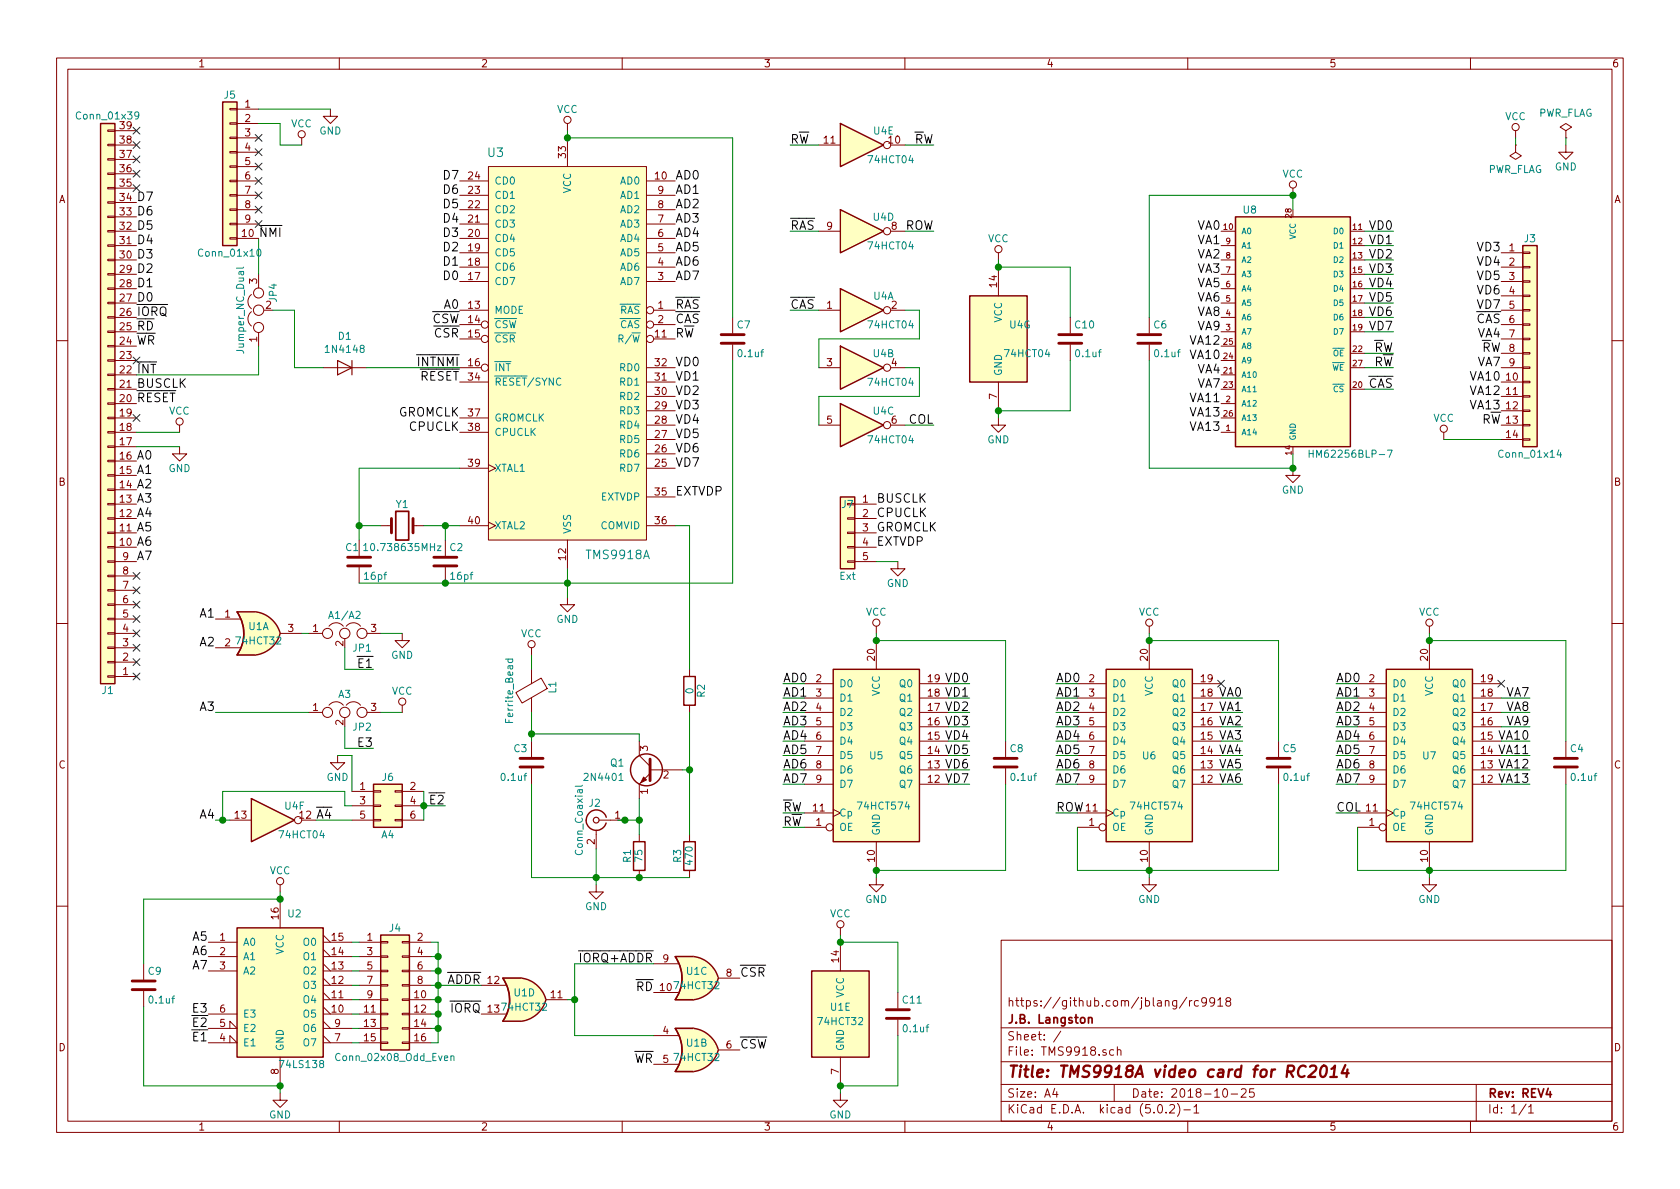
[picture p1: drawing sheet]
<svg xmlns="http://www.w3.org/2000/svg" width="297mm" height="210mm" viewBox="0 0 297 210" stroke-linecap="round" stroke-linejoin="round" font-family="sans-serif">
<defs><g id="words">
<text font-size="2.8" fill="#840000" x="178" y="190.5">Title: TMS9918A video card for RC2014</text>
<g font-size="2.1" fill="#008484">
<text x="86.3" y="27.8">U3</text>
<text x="103.9" y="98.9">TMS9918A</text>
</g>
<g font-size="2.1">
<text x="139.7" y="25.4">RW</text>
<text x="161.6" y="25.4">RW</text>
<text x="24.1" y="35.6">D7</text>
<text x="78.6" y="34.3">D6</text>
<text x="78.6" y="31.7">D7</text>
<text x="119.4" y="31.7">AD0</text>
<text x="119.4" y="34.3">AD1</text>
<text x="24.1" y="40.6">D5</text>
<text x="24.1" y="38.1">D6</text>
<text x="45.7" y="41.9">NMI</text>
<text x="78.6" y="41.9">D3</text>
<text x="78.6" y="39.4">D4</text>
<text x="78.6" y="36.8">D5</text>
<text x="119.4" y="36.8">AD2</text>
<text x="119.4" y="39.4">AD3</text>
<text x="119.4" y="41.9">AD4</text>
<text x="139.7" y="40.6">RAS</text>
<text x="159.9" y="40.6">ROW</text>
<text x="211.8" y="40.6">VA0</text>
<text x="242.2" y="40.6">VD0</text>
<text x="24.1" y="45.7">D3</text>
<text x="24.1" y="43.2">D4</text>
<text x="78.6" y="47">D1</text>
<text x="78.6" y="44.4">D2</text>
<text x="119.4" y="44.4">AD5</text>
<text x="119.4" y="47">AD6</text>
<text x="211.8" y="43.2">VA1</text>
<text x="211.8" y="45.7">VA2</text>
<text x="242.2" y="43.2">VD1</text>
<text x="242.2" y="45.7">VD2</text>
<text x="261.3" y="44.4">VD3</text>
<text x="261.3" y="47">VD4</text>
<text x="24.1" y="53.3">D0</text>
<text x="24.1" y="50.8">D1</text>
<text x="24.1" y="48.3">D2</text>
<text x="78.6" y="49.5">D0</text>
<text x="119.4" y="49.5">AD7</text>
<text x="211.8" y="48.3">VA3</text>
<text x="211.8" y="50.8">VA5</text>
<text x="211.8" y="53.3">VA6</text>
<text x="242.2" y="48.3">VD3</text>
<text x="242.2" y="50.8">VD4</text>
<text x="242.2" y="53.3">VD5</text>
<text x="261.3" y="49.5">VD5</text>
<text x="261.3" y="52.1">VD6</text>
<text x="24.1" y="58.4">RD</text>
<text x="24.1" y="55.9">IORQ</text>
<text x="76.3" y="57.1">CSW</text>
<text x="76.8" y="59.7">CSR</text>
<text x="78.6" y="54.6">A0</text>
<text x="119.4" y="54.6">RAS</text>
<text x="119.4" y="57.1">CAS</text>
<text x="119.4" y="59.7">RW</text>
<text x="139.7" y="54.6">CAS</text>
<text x="211.8" y="58.4">VA9</text>
<text x="211.8" y="55.9">VA8</text>
<text x="242.2" y="55.9">VD6</text>
<text x="242.2" y="58.4">VD7</text>
<text x="261" y="57.1">CAS</text>
<text x="261.3" y="54.6">VD7</text>
<text x="261.3" y="59.7">VA4</text>
<text x="24.1" y="61">WR</text>
<text x="74" y="64.8">INTNMI</text>
<text x="119.4" y="64.8">VD0</text>
<text x="210.6" y="61">VA12</text>
<text x="210.6" y="63.5">VA10</text>
<text x="242.8" y="64.8">RW</text>
<text x="242.8" y="62.2">RW</text>
<text x="261.3" y="64.8">VA7</text>
<text x="261.9" y="62.2">RW</text>
<text x="24.1" y="71.1">RESET</text>
<text x="24.1" y="66">INT</text>
<text x="24.1" y="68.6">BUSCLK</text>
<text x="74.2" y="67.3">RESET</text>
<text x="119.4" y="67.3">VD1</text>
<text x="119.4" y="69.8">VD2</text>
<text x="210.6" y="71.1">VA11</text>
<text x="211.8" y="68.6">VA7</text>
<text x="211.8" y="66">VA4</text>
<text x="241.9" y="68.6">CAS</text>
<text x="260.1" y="67.3">VA10</text>
<text x="260.1" y="69.8">VA12</text>
<text x="70.3" y="73.7">GROMCLK</text>
<text x="72.4" y="76.2">CPUCLK</text>
<text x="119.4" y="72.4">VD3</text>
<text x="119.4" y="74.9">VD4</text>
<text x="119.4" y="77.5">VD5</text>
<text x="160.6" y="74.9">COL</text>
<text x="210.6" y="76.2">VA13</text>
<text x="210.6" y="73.7">VA13</text>
<text x="260.1" y="72.4">VA13</text>
<text x="261.9" y="74.9">RW</text>
<text x="24.1" y="81.3">A0</text>
<text x="24.1" y="83.8">A1</text>
<text x="119.4" y="80">VD6</text>
<text x="119.4" y="82.5">VD7</text>
<text x="24.1" y="86.4">A2</text>
<text x="24.1" y="88.9">A3</text>
<text x="119.4" y="87.6">EXTVDP</text>
<text x="154.9" y="88.9">BUSCLK</text>
<text x="24.1" y="91.4">A4</text>
<text x="24.1" y="94">A5</text>
<text x="154.9" y="94">GROMCLK</text>
<text x="154.9" y="91.4">CPUCLK</text>
<text x="24.1" y="96.5">A6</text>
<text x="24.1" y="99.1">A7</text>
<text x="154.9" y="96.5">EXTVDP</text>
<text x="35.4" y="109.2">A1</text>
<text x="35.4" y="114.3">A2</text>
<text x="63.4" y="118.1">E1</text>
<text x="35.4" y="125.7">A3</text>
<text x="138.4" y="120.6">AD0</text>
<text x="138.4" y="123.2">AD1</text>
<text x="138.4" y="125.7">AD2</text>
<text x="167.3" y="120.6">VD0</text>
<text x="167.3" y="123.2">VD1</text>
<text x="167.3" y="125.7">VD2</text>
<text x="186.7" y="120.6">AD0</text>
<text x="186.7" y="123.2">AD1</text>
<text x="186.7" y="125.7">AD2</text>
<text x="215.6" y="123.2">VA0</text>
<text x="215.6" y="125.7">VA1</text>
<text x="236.2" y="120.6">AD0</text>
<text x="236.2" y="123.2">AD1</text>
<text x="236.2" y="125.7">AD2</text>
<text x="266.4" y="123.2">VA7</text>
<text x="266.4" y="125.7">VA8</text>
<text x="138.4" y="128.3">AD3</text>
<text x="138.4" y="130.8">AD4</text>
<text x="167.3" y="128.3">VD3</text>
<text x="167.3" y="130.8">VD4</text>
<text x="186.7" y="128.3">AD3</text>
<text x="186.7" y="130.8">AD4</text>
<text x="215.6" y="128.3">VA2</text>
<text x="215.6" y="130.8">VA3</text>
<text x="236.2" y="128.3">AD3</text>
<text x="236.2" y="130.8">AD4</text>
<text x="265.2" y="130.8">VA10</text>
<text x="266.4" y="128.3">VA9</text>
<text x="63.4" y="132.1">E3</text>
<text x="138.4" y="133.3">AD5</text>
<text x="138.4" y="135.9">AD6</text>
<text x="167.3" y="133.3">VD5</text>
<text x="167.3" y="135.9">VD6</text>
<text x="186.7" y="133.3">AD5</text>
<text x="186.7" y="135.9">AD6</text>
<text x="215.6" y="133.3">VA4</text>
<text x="215.6" y="135.9">VA5</text>
<text x="236.2" y="133.3">AD5</text>
<text x="236.2" y="135.9">AD6</text>
<text x="265.2" y="133.3">VA11</text>
<text x="265.2" y="135.9">VA12</text>
<text x="76.1" y="142.2">E2</text>
<text x="138.4" y="143.5">RW</text>
<text x="138.4" y="138.4">AD7</text>
<text x="167.3" y="138.4">VD7</text>
<text x="186.7" y="143.5">ROW</text>
<text x="186.7" y="138.4">AD7</text>
<text x="215.6" y="138.4">VA6</text>
<text x="236.2" y="138.4">AD7</text>
<text x="236.2" y="143.5">COL</text>
<text x="265.2" y="138.4">VA13</text>
<text x="35.4" y="144.8">A4</text>
<text x="55.9" y="144.8">A4</text>
<text x="138.4" y="146">RW</text>
<text x="34.1" y="166.4">A5</text>
<text x="34.1" y="171.4">A7</text>
<text x="34.1" y="168.9">A6</text>
<text x="79" y="174">ADDR</text>
<text x="102.8" y="170.2">IORQ+ADDR</text>
<text x="130.8" y="172.7">CSR</text>
<text x="34.2" y="179.1">E3</text>
<text x="79.7" y="179.1">IORQ</text>
<text x="112.5" y="175.3">RD</text>
<text x="34.2" y="181.6">E2</text>
<text x="34.2" y="184.1">E1</text>
<text x="130.8" y="185.4">CSW</text>
<text x="112" y="188">WR</text>
</g>
<g font-size="2.1" fill="#840000">
<text x="178" y="178">https://github.com/jblang/rc9918</text>
<text x="178" y="184">Sheet: /</text>
<text x="178" y="181">J.B. Langston</text>
<text x="178" y="186.7">File: TMS9918.sch</text>
<text x="178" y="196.9">KiCad E.D.A. kicad (5.0.2)-1</text>
<text x="178" y="194.1">Size: A4</text>
<text x="200" y="194.1">Date: 2018-10-25</text>
<text x="263" y="194.1">Rev: REV4</text>
<text x="263" y="196.9">Id: 1/1</text>
</g>
<g font-size="1.8" fill="#840000">
<text x="35" y="11.9">1</text>
<text x="85" y="11.9">2</text>
<text x="135" y="11.9">3</text>
<text x="185" y="11.9">4</text>
<text x="235" y="11.9">5</text>
<text x="285" y="11.9">6</text>
<text x="21.3" y="22.9">39</text>
<text x="43.3" y="19">1</text>
<text x="43.3" y="21.6">2</text>
<text x="21.3" y="27.9">37</text>
<text x="21.3" y="25.4">38</text>
<text x="43.3" y="24.1">3</text>
<text x="43.3" y="26.7">4</text>
<text x="43.3" y="29.2">5</text>
<text x="100.1" y="27.9" transform="rotate(-90 100.1 27.9)">33</text>
<text x="145.7" y="25.4">11</text>
<text x="157.1" y="25.4">10</text>
<text x="10.4" y="35.9">A</text>
<text x="21.3" y="35.6">34</text>
<text x="21.3" y="33">35</text>
<text x="21.3" y="30.5">36</text>
<text x="43.3" y="31.7">6</text>
<text x="43.3" y="34.3">7</text>
<text x="82.9" y="34.3">23</text>
<text x="82.9" y="31.7">24</text>
<text x="115.9" y="31.7">10</text>
<text x="116.4" y="34.3">9</text>
<text x="285.4" y="35.9">A</text>
<text x="21.3" y="40.6">32</text>
<text x="21.3" y="38.1">33</text>
<text x="42.8" y="41.9">10</text>
<text x="43.3" y="36.8">8</text>
<text x="43.3" y="39.4">9</text>
<text x="82.9" y="41.9">20</text>
<text x="82.9" y="39.4">21</text>
<text x="82.9" y="36.8">22</text>
<text x="116.4" y="41.9">6</text>
<text x="116.4" y="39.4">7</text>
<text x="116.4" y="36.8">8</text>
<text x="146.2" y="40.6">9</text>
<text x="157.6" y="40.6">8</text>
<text x="21.3" y="45.7">30</text>
<text x="21.3" y="43.2">31</text>
<text x="82.9" y="47">18</text>
<text x="82.9" y="44.4">19</text>
<text x="116.4" y="47">4</text>
<text x="116.4" y="44.4">5</text>
<text x="266.9" y="44.4">1</text>
<text x="266.9" y="47">2</text>
<text x="21.3" y="53.3">27</text>
<text x="21.3" y="50.8">28</text>
<text x="21.3" y="48.3">29</text>
<text x="45.5" y="50.2" transform="rotate(-90 45.5 50.2)">3</text>
<text x="82.9" y="49.5">17</text>
<text x="116.4" y="49.5">3</text>
<text x="176.3" y="50.7" transform="rotate(-90 176.3 50.7)">14</text>
<text x="266.9" y="49.5">3</text>
<text x="266.9" y="52.1">4</text>
<text x="21.3" y="58.4">25</text>
<text x="21.3" y="55.9">26</text>
<text x="47" y="54.6">2</text>
<text x="82.9" y="54.6">13</text>
<text x="82.9" y="57.1">14</text>
<text x="82.9" y="59.7">15</text>
<text x="115.9" y="59.7">11</text>
<text x="116.4" y="54.6">1</text>
<text x="116.4" y="57.1">2</text>
<text x="146.2" y="54.6">1</text>
<text x="157.6" y="54.6">2</text>
<text x="266.9" y="54.6">5</text>
<text x="266.9" y="57.1">6</text>
<text x="266.9" y="59.7">7</text>
<text x="21.3" y="63.5">23</text>
<text x="21.3" y="61">24</text>
<text x="45.5" y="60.5" transform="rotate(-90 45.5 60.5)">1</text>
<text x="82.9" y="64.8">16</text>
<text x="115.9" y="64.8">32</text>
<text x="146.2" y="64.8">3</text>
<text x="157.6" y="64.8">4</text>
<text x="266.9" y="62.2">8</text>
<text x="266.9" y="64.8">9</text>
<text x="21.3" y="71.1">20</text>
<text x="21.3" y="68.6">21</text>
<text x="21.3" y="66">22</text>
<text x="82.9" y="67.3">34</text>
<text x="115.9" y="69.8">30</text>
<text x="115.9" y="67.3">31</text>
<text x="176.3" y="70.6" transform="rotate(-90 176.3 70.6)">7</text>
<text x="266.4" y="67.3">10</text>
<text x="266.4" y="69.8">11</text>
<text x="21.3" y="76.2">18</text>
<text x="21.3" y="73.7">19</text>
<text x="82.9" y="73.7">37</text>
<text x="82.9" y="76.2">38</text>
<text x="115.9" y="77.5">27</text>
<text x="115.9" y="74.9">28</text>
<text x="115.9" y="72.4">29</text>
<text x="146.2" y="74.9">5</text>
<text x="157.6" y="74.9">6</text>
<text x="266.4" y="72.4">12</text>
<text x="266.4" y="74.9">13</text>
<text x="266.4" y="77.5">14</text>
<text x="21.3" y="83.8">15</text>
<text x="21.3" y="81.3">16</text>
<text x="21.3" y="78.7">17</text>
<text x="82.9" y="82.5">39</text>
<text x="115.9" y="82.5">25</text>
<text x="115.9" y="80">26</text>
<text x="10.4" y="85.9">B</text>
<text x="21.3" y="88.9">13</text>
<text x="21.3" y="86.4">14</text>
<text x="115.9" y="87.6">35</text>
<text x="152.6" y="88.9">1</text>
<text x="285.4" y="85.9">B</text>
<text x="21.3" y="94">11</text>
<text x="21.3" y="91.4">12</text>
<text x="82.9" y="92.7">40</text>
<text x="115.9" y="92.7">36</text>
<text x="152.6" y="91.4">2</text>
<text x="152.6" y="94">3</text>
<text x="21.3" y="96.5">10</text>
<text x="21.7" y="101.6">8</text>
<text x="21.7" y="99.1">9</text>
<text x="100.1" y="99" transform="rotate(-90 100.1 99)">12</text>
<text x="152.6" y="96.5">4</text>
<text x="152.6" y="99.1">5</text>
<text x="21.7" y="106.7">6</text>
<text x="21.7" y="104.1">7</text>
<text x="21.7" y="111.8">4</text>
<text x="21.7" y="109.2">5</text>
<text x="39.8" y="109.2">1</text>
<text x="51" y="111.8">3</text>
<text x="55.3" y="111.8">1</text>
<text x="65.6" y="111.8">3</text>
<text x="21.7" y="119.4">1</text>
<text x="21.7" y="116.8">2</text>
<text x="21.7" y="114.3">3</text>
<text x="39.8" y="114.3">2</text>
<text x="60.7" y="114.3" transform="rotate(-90 60.7 114.3)">2</text>
<text x="154.7" y="116.8" transform="rotate(-90 154.7 116.8)">20</text>
<text x="202.9" y="116.8" transform="rotate(-90 202.9 116.8)">20</text>
<text x="252.5" y="116.8" transform="rotate(-90 252.5 116.8)">20</text>
<text x="55.3" y="125.7">1</text>
<text x="65.6" y="125.7">3</text>
<text x="144.3" y="120.6">2</text>
<text x="144.3" y="123.2">3</text>
<text x="144.3" y="125.7">4</text>
<text x="164.1" y="125.7">17</text>
<text x="164.1" y="123.2">18</text>
<text x="164.1" y="120.6">19</text>
<text x="192.6" y="120.6">2</text>
<text x="192.6" y="123.2">3</text>
<text x="192.6" y="125.7">4</text>
<text x="212.4" y="125.7">17</text>
<text x="212.4" y="123.2">18</text>
<text x="212.4" y="120.6">19</text>
<text x="242.1" y="120.6">2</text>
<text x="242.1" y="123.2">3</text>
<text x="242.1" y="125.7">4</text>
<text x="261.9" y="125.7">17</text>
<text x="261.9" y="123.2">18</text>
<text x="261.9" y="120.6">19</text>
<text x="60.7" y="128.2" transform="rotate(-90 60.7 128.2)">2</text>
<text x="144.3" y="128.3">5</text>
<text x="144.3" y="130.8">6</text>
<text x="164.1" y="130.8">15</text>
<text x="164.1" y="128.3">16</text>
<text x="192.6" y="128.3">5</text>
<text x="192.6" y="130.8">6</text>
<text x="212.4" y="130.8">15</text>
<text x="212.4" y="128.3">16</text>
<text x="242.1" y="128.3">5</text>
<text x="242.1" y="130.8">6</text>
<text x="261.9" y="130.8">15</text>
<text x="261.9" y="128.3">16</text>
<text x="10.4" y="135.9">C</text>
<text x="114.6" y="132.8" transform="rotate(-90 114.6 132.8)">3</text>
<text x="117.3" y="137.7">2</text>
<text x="144.3" y="133.3">7</text>
<text x="144.3" y="135.9">8</text>
<text x="164.1" y="135.9">13</text>
<text x="164.1" y="133.3">14</text>
<text x="192.6" y="133.3">7</text>
<text x="192.6" y="135.9">8</text>
<text x="212.4" y="135.9">13</text>
<text x="212.4" y="133.3">14</text>
<text x="242.1" y="133.3">7</text>
<text x="242.1" y="135.9">8</text>
<text x="261.9" y="135.9">13</text>
<text x="261.9" y="133.3">14</text>
<text x="285.4" y="135.9">C</text>
<text x="63.7" y="139.7">1</text>
<text x="63.7" y="142.2">3</text>
<text x="72.5" y="139.7">2</text>
<text x="72.5" y="142.2">4</text>
<text x="114.6" y="140.4" transform="rotate(-90 114.6 140.4)">1</text>
<text x="143.8" y="143.5">11</text>
<text x="144.3" y="138.4">9</text>
<text x="164.1" y="138.4">12</text>
<text x="192.1" y="143.5">11</text>
<text x="192.6" y="138.4">9</text>
<text x="212.4" y="138.4">12</text>
<text x="241.6" y="143.5">11</text>
<text x="242.1" y="138.4">9</text>
<text x="261.9" y="138.4">12</text>
<text x="41.6" y="144.8">13</text>
<text x="53" y="144.8">12</text>
<text x="63.7" y="144.8">5</text>
<text x="72.5" y="144.8">6</text>
<text x="105.2" y="149.3" transform="rotate(-90 105.2 149.3)">2</text>
<text x="108.7" y="144.8">1</text>
<text x="144.3" y="146">1</text>
<text x="192.6" y="146">1</text>
<text x="242.1" y="146">1</text>
<text x="154.7" y="152.3" transform="rotate(-90 154.7 152.3)">10</text>
<text x="202.9" y="152.3" transform="rotate(-90 202.9 152.3)">10</text>
<text x="252.5" y="152.3" transform="rotate(-90 252.5 152.3)">10</text>
<text x="38.9" y="166.4">1</text>
<text x="49.3" y="162.5" transform="rotate(-90 49.3 162.5)">16</text>
<text x="58.7" y="166.4">15</text>
<text x="64.9" y="166.4">1</text>
<text x="73.8" y="166.4">2</text>
<text x="38.9" y="168.9">2</text>
<text x="38.9" y="171.4">3</text>
<text x="58.7" y="174">12</text>
<text x="58.7" y="171.4">13</text>
<text x="58.7" y="168.9">14</text>
<text x="64.9" y="168.9">3</text>
<text x="64.9" y="171.4">5</text>
<text x="64.9" y="174">7</text>
<text x="73.8" y="168.9">4</text>
<text x="73.8" y="171.4">6</text>
<text x="73.8" y="174">8</text>
<text x="86.3" y="174">12</text>
<text x="117.2" y="170.2">9</text>
<text x="128.4" y="172.7">8</text>
<text x="148.3" y="170.1" transform="rotate(-90 148.3 170.1)">14</text>
<text x="38.9" y="179.1">6</text>
<text x="58.7" y="179.1">10</text>
<text x="58.7" y="176.5">11</text>
<text x="64.4" y="179.1">11</text>
<text x="64.9" y="176.5">9</text>
<text x="73.3" y="176.5">10</text>
<text x="73.3" y="179.1">12</text>
<text x="86.3" y="179.1">13</text>
<text x="97.5" y="176.5">11</text>
<text x="116.8" y="175.3">10</text>
<text x="10.4" y="185.9">D</text>
<text x="38.9" y="184.1">4</text>
<text x="38.9" y="181.6">5</text>
<text x="59.2" y="184.1">7</text>
<text x="59.2" y="181.6">9</text>
<text x="64.4" y="181.6">13</text>
<text x="64.4" y="184.1">15</text>
<text x="73.3" y="181.6">14</text>
<text x="73.3" y="184.1">16</text>
<text x="117.2" y="182.9">4</text>
<text x="128.4" y="185.4">6</text>
<text x="285.4" y="185.9">D</text>
<text x="49.3" y="190" transform="rotate(-90 49.3 190)">8</text>
<text x="117.2" y="188">5</text>
<text x="148.3" y="190" transform="rotate(-90 148.3 190)">7</text>
<text x="35" y="199.9">1</text>
<text x="85" y="199.9">2</text>
<text x="135" y="199.9">3</text>
<text x="185" y="199.9">4</text>
<text x="235" y="199.9">5</text>
<text x="285" y="199.9">6</text>
</g>
<g font-size="1.8" fill="#008484">
<text x="39.7" y="17.4">J5</text>
<text x="13.8" y="21.1">Conn_01x39</text>
<text x="51.5" y="22.5">VCC</text>
<text x="56.5" y="23.8">GND</text>
<text x="98.5" y="20">VCC</text>
<text x="154.5" y="23.8">U4E</text>
<text x="266.1" y="21.3">VCC</text>
<text x="271.9" y="20.6">PWR_FLAG</text>
<text x="153.7" y="28.9">74HCT04</text>
<text x="87.4" y="35.2">CD1</text>
<text x="87.4" y="32.6">CD0</text>
<text x="101" y="34.2" transform="rotate(-90 101 34.2)">VCC</text>
<text x="109.8" y="32.6">AD0</text>
<text x="109.8" y="35.2">AD1</text>
<text x="226.7" y="31.4">VCC</text>
<text x="263" y="30.6">PWR_FLAG</text>
<text x="274.9" y="30.1">GND</text>
<text x="87.4" y="40.3">CD3</text>
<text x="87.4" y="37.7">CD2</text>
<text x="109.8" y="40.3">AD3</text>
<text x="109.8" y="37.7">AD2</text>
<text x="154.5" y="39">U4D</text>
<text x="219.9" y="37.8">U8</text>
<text x="35.4" y="45.4">Conn_01x10</text>
<text x="87.4" y="47.9">CD6</text>
<text x="87.4" y="45.3">CD5</text>
<text x="87.4" y="42.8">CD4</text>
<text x="109.8" y="47.9">AD6</text>
<text x="109.8" y="45.3">AD5</text>
<text x="109.8" y="42.8">AD4</text>
<text x="153.7" y="44.1">74HCT04</text>
<text x="174.7" y="42.8">VCC</text>
<text x="269.5" y="42.8">J3</text>
<text x="48.9" y="53.4" transform="rotate(-90 48.9 53.4)">JP4</text>
<text x="87.4" y="50.4">CD7</text>
<text x="109.8" y="50.4">AD7</text>
<text x="154.5" y="53">U4A</text>
<text x="87.4" y="55.5">MODE</text>
<text x="87.4" y="58">CSW</text>
<text x="109.6" y="55.5">RAS</text>
<text x="109.6" y="58">CAS</text>
<text x="130.4" y="58.1">C7</text>
<text x="153.7" y="58.1">74HCT04</text>
<text x="177.2" y="57.1" transform="rotate(-90 177.2 57.1)">VCC</text>
<text x="178.5" y="58.1">U4G</text>
<text x="190.1" y="58.1">C10</text>
<text x="204" y="58.1">C6</text>
<text x="43.2" y="62.2" transform="rotate(-90 43.2 62.2)">Jumper_NC_Dual</text>
<text x="57.9" y="62.4">1N4148</text>
<text x="59.8" y="60.1">D1</text>
<text x="87.4" y="60.6">CSR</text>
<text x="87.4" y="65.7">INT</text>
<text x="109.8" y="65.7">RD0</text>
<text x="109.9" y="60.6">R/W</text>
<text x="130.6" y="63.2">0.1uf</text>
<text x="154.5" y="63.2">U4B</text>
<text x="177.8" y="63.2">74HCT04</text>
<text x="190.3" y="63.2">0.1uf</text>
<text x="204.3" y="63.2">0.1uf</text>
<text x="87.4" y="68.2">RESET/SYNC</text>
<text x="109.8" y="70.7">RD2</text>
<text x="109.8" y="68.2">RD1</text>
<text x="153.7" y="68.2">74HCT04</text>
<text x="177.2" y="66.5" transform="rotate(-90 177.2 66.5)">GND</text>
<text x="29.9" y="73.3">VCC</text>
<text x="87.4" y="74.5">GROMCLK</text>
<text x="87.4" y="77.1">CPUCLK</text>
<text x="109.8" y="75.8">RD4</text>
<text x="109.8" y="73.3">RD3</text>
<text x="154.5" y="73.3">U4C</text>
<text x="253.4" y="74.6">VCC</text>
<text x="29.8" y="83.5">GND</text>
<text x="87.4" y="83.4">XTAL1</text>
<text x="109.8" y="83.4">RD7</text>
<text x="109.8" y="80.9">RD6</text>
<text x="109.8" y="78.4">RD5</text>
<text x="153.7" y="78.4">74HCT04</text>
<text x="174.6" y="78.4">GND</text>
<text x="232.4" y="80.9">HM62256BLP-7</text>
<text x="265.3" y="80.9">Conn_01x14</text>
<text x="70.1" y="89.8">Y1</text>
<text x="106.2" y="88.5">EXTVDP</text>
<text x="148.9" y="89.8">J7</text>
<text x="226.6" y="87.3">GND</text>
<text x="87.4" y="93.6">XTAL2</text>
<text x="101" y="94.5" transform="rotate(-90 101 94.5)">VSS</text>
<text x="106.2" y="93.6">COMVID</text>
<text x="61.2" y="97.5">C1</text>
<text x="65.1" y="97.5">10.738635MHz</text>
<text x="79.6" y="97.5">C2</text>
<text x="64.5" y="102.5">16pf</text>
<text x="79.8" y="102.5">16pf</text>
<text x="148.5" y="102.5">Ext</text>
<text x="156.8" y="103.8">GND</text>
<text x="41.9" y="114">74HCT32</text>
<text x="44" y="111.4">U1A</text>
<text x="58.5" y="109.4">A1/A2</text>
<text x="92.1" y="112.7">VCC</text>
<text x="98.4" y="110.2">GND</text>
<text x="153.1" y="108.9">VCC</text>
<text x="201.3" y="108.9">VCC</text>
<text x="250.9" y="108.9">VCC</text>
<text x="62.5" y="115.2">JP1</text>
<text x="69.2" y="116.5">GND</text>
<text x="18.1" y="122.7">J1</text>
<text x="59.8" y="123.4">A3</text>
<text x="69.3" y="122.9">VCC</text>
<text x="98.3" y="122.5" transform="rotate(-90 98.3 122.5)">L1</text>
<text x="122.6" y="122.7" transform="rotate(-90 122.6 122.7)">0</text>
<text x="124.6" y="123.3" transform="rotate(-90 124.6 123.3)">R2</text>
<text x="148.3" y="121.5">D0</text>
<text x="148.3" y="124.1">D1</text>
<text x="155.6" y="123.1" transform="rotate(-90 155.6 123.1)">VCC</text>
<text x="159.2" y="124.1">Q1</text>
<text x="159.2" y="121.5">Q0</text>
<text x="196.6" y="121.5">D0</text>
<text x="196.6" y="124.1">D1</text>
<text x="203.8" y="123.1" transform="rotate(-90 203.8 123.1)">VCC</text>
<text x="207.4" y="124.1">Q1</text>
<text x="207.4" y="121.5">Q0</text>
<text x="246.1" y="121.5">D0</text>
<text x="246.1" y="124.1">D1</text>
<text x="253.4" y="123.1" transform="rotate(-90 253.4 123.1)">VCC</text>
<text x="257" y="124.1">Q1</text>
<text x="257" y="121.5">Q0</text>
<text x="62.5" y="129.2">JP2</text>
<text x="90.7" y="127.6" transform="rotate(-90 90.7 127.6)">Ferrite_Bead</text>
<text x="148.3" y="126.6">D2</text>
<text x="148.3" y="129.2">D3</text>
<text x="148.3" y="131.7">D4</text>
<text x="159.2" y="131.7">Q4</text>
<text x="159.2" y="129.2">Q3</text>
<text x="159.2" y="126.6">Q2</text>
<text x="196.6" y="126.6">D2</text>
<text x="196.6" y="129.2">D3</text>
<text x="196.6" y="131.7">D4</text>
<text x="207.4" y="131.7">Q4</text>
<text x="207.4" y="129.2">Q3</text>
<text x="207.4" y="126.6">Q2</text>
<text x="246.1" y="126.6">D2</text>
<text x="246.1" y="129.2">D3</text>
<text x="246.1" y="131.7">D4</text>
<text x="257" y="131.7">Q4</text>
<text x="257" y="129.2">Q3</text>
<text x="257" y="126.6">Q2</text>
<text x="90.9" y="133">C3</text>
<text x="108" y="135.6">Q1</text>
<text x="148.3" y="134.2">D5</text>
<text x="148.3" y="136.8">D6</text>
<text x="153.8" y="134.3">U5</text>
<text x="159.2" y="136.8">Q6</text>
<text x="159.2" y="134.2">Q5</text>
<text x="178.6" y="133">C8</text>
<text x="196.6" y="134.2">D5</text>
<text x="196.6" y="136.8">D6</text>
<text x="202.1" y="134.3">U6</text>
<text x="207.4" y="136.8">Q6</text>
<text x="207.4" y="134.2">Q5</text>
<text x="226.9" y="133">C5</text>
<text x="246.1" y="134.2">D5</text>
<text x="246.1" y="136.8">D6</text>
<text x="251.6" y="134.3">U7</text>
<text x="257" y="136.8">Q6</text>
<text x="257" y="134.2">Q5</text>
<text x="277.7" y="133">C4</text>
<text x="50.4" y="143.2">U4F</text>
<text x="57.7" y="138.1">GND</text>
<text x="67.6" y="138.1">J6</text>
<text x="88.7" y="138.1">0.1uf</text>
<text x="103.6" y="138.1">2N4401</text>
<text x="104.2" y="142.7">J2</text>
<text x="148.3" y="139.3">D7</text>
<text x="151.9" y="143.2">74HCT574</text>
<text x="159.2" y="139.3">Q7</text>
<text x="178.9" y="138.1">0.1uf</text>
<text x="196.6" y="139.3">D7</text>
<text x="200.2" y="143.2">74HCT574</text>
<text x="207.4" y="139.3">Q7</text>
<text x="227.2" y="138.1">0.1uf</text>
<text x="246.1" y="139.3">D7</text>
<text x="249.7" y="143.2">74HCT574</text>
<text x="257" y="139.3">Q7</text>
<text x="278" y="138.1">0.1uf</text>
<text x="49.6" y="148.3">74HCT04</text>
<text x="67.5" y="148.3">A4</text>
<text x="148.3" y="146.9">OE</text>
<text x="148.3" y="144.4">Cp</text>
<text x="155.6" y="147.8" transform="rotate(-90 155.6 147.8)">GND</text>
<text x="196.6" y="146.9">OE</text>
<text x="196.6" y="144.4">Cp</text>
<text x="203.8" y="147.8" transform="rotate(-90 203.8 147.8)">GND</text>
<text x="246.1" y="146.9">OE</text>
<text x="246.1" y="144.4">Cp</text>
<text x="253.4" y="147.8" transform="rotate(-90 253.4 147.8)">GND</text>
<text x="47.7" y="154.6">VCC</text>
<text x="103" y="150.9" transform="rotate(-90 103 150.9)">Conn_Coaxial</text>
<text x="111.6" y="152.5" transform="rotate(-90 111.6 152.5)">R1</text>
<text x="113.6" y="152.3" transform="rotate(-90 113.6 152.3)">75</text>
<text x="120.4" y="152.5" transform="rotate(-90 120.4 152.5)">R3</text>
<text x="122.5" y="152.8" transform="rotate(-90 122.5 152.8)">470</text>
<text x="103.5" y="161">GND</text>
<text x="153" y="159.7">GND</text>
<text x="201.2" y="159.7">GND</text>
<text x="250.8" y="159.7">GND</text>
<text x="42.9" y="167.3">A0</text>
<text x="51" y="162.2">U2</text>
<text x="53.8" y="167.3">O0</text>
<text x="68.9" y="164.8">J4</text>
<text x="146.7" y="162.2">VCC</text>
<text x="26.2" y="172.4">C9</text>
<text x="42.9" y="169.8">A1</text>
<text x="42.9" y="172.3">A2</text>
<text x="50.2" y="168.8" transform="rotate(-90 50.2 168.8)">VCC</text>
<text x="53.8" y="172.3">O2</text>
<text x="53.8" y="169.8">O1</text>
<text x="121.4" y="172.4">U1C</text>
<text x="26.5" y="177.5">0.1uf</text>
<text x="42.9" y="180">E3</text>
<text x="53.8" y="180">O5</text>
<text x="53.8" y="177.4">O4</text>
<text x="53.8" y="174.9">O3</text>
<text x="88.9" y="178.7">74HCT32</text>
<text x="91" y="176.2">U1D</text>
<text x="119.4" y="174.9">74HCT32</text>
<text x="146.9" y="178.7">U1E</text>
<text x="149.2" y="176.4" transform="rotate(-90 149.2 176.4)">VCC</text>
<text x="159.7" y="177.5">C11</text>
<text x="42.9" y="185">E1</text>
<text x="42.9" y="182.5">E2</text>
<text x="50.2" y="185.9" transform="rotate(-90 50.2 185.9)">GND</text>
<text x="53.8" y="185">O7</text>
<text x="53.8" y="182.5">O6</text>
<text x="121.4" y="185.1">U1B</text>
<text x="144.8" y="181.3">74HCT32</text>
<text x="149.2" y="185.9" transform="rotate(-90 149.2 185.9)">GND</text>
<text x="159.8" y="182.5">0.1uf</text>
<text x="49.8" y="188.9">74LS138</text>
<text x="59.8" y="187.6">Conn_02x08_Odd_Even</text>
<text x="119.4" y="187.6">74HCT32</text>
<text x="47.6" y="197.8">GND</text>
<text x="146.6" y="197.8">GND</text>
</g>
<g font-size="1.4" fill="#840000">
<text x="216.4" y="40.6">10</text>
<text x="228.3" y="38.5" transform="rotate(-90 228.3 38.5)">28</text>
<text x="239.2" y="40.6">11</text>
<text x="216.8" y="45.7">8</text>
<text x="216.8" y="43.2">9</text>
<text x="239.2" y="43.2">12</text>
<text x="239.2" y="45.7">13</text>
<text x="216.8" y="53.3">5</text>
<text x="216.8" y="50.8">6</text>
<text x="216.8" y="48.3">7</text>
<text x="239.2" y="48.3">15</text>
<text x="239.2" y="50.8">16</text>
<text x="239.2" y="53.3">17</text>
<text x="216.8" y="58.4">3</text>
<text x="216.8" y="55.9">4</text>
<text x="239.2" y="55.9">18</text>
<text x="239.2" y="58.4">19</text>
<text x="216.4" y="63.5">24</text>
<text x="216.4" y="61">25</text>
<text x="239.2" y="62.2">22</text>
<text x="239.2" y="64.8">27</text>
<text x="216.4" y="66">21</text>
<text x="216.4" y="68.6">23</text>
<text x="216.8" y="71.1">2</text>
<text x="239.2" y="68.6">20</text>
<text x="216.4" y="73.7">26</text>
<text x="216.8" y="76.2">1</text>
<text x="228.3" y="80.4" transform="rotate(-90 228.3 80.4)">14</text>
</g>
<g font-size="1.4" fill="#008484">
<text x="219.5" y="41.4">A0</text>
<text x="235.9" y="41.4">D0</text>
<text x="219.5" y="46.5">A2</text>
<text x="219.5" y="43.9">A1</text>
<text x="229.1" y="42.4" transform="rotate(-90 229.1 42.4)">VCC</text>
<text x="235.9" y="43.9">D1</text>
<text x="235.9" y="46.5">D2</text>
<text x="219.5" y="51.6">A4</text>
<text x="219.5" y="49">A3</text>
<text x="235.9" y="49">D3</text>
<text x="235.9" y="51.6">D4</text>
<text x="219.5" y="59.2">A7</text>
<text x="219.5" y="56.6">A6</text>
<text x="219.5" y="54.1">A5</text>
<text x="235.9" y="54.1">D5</text>
<text x="235.9" y="56.6">D6</text>
<text x="235.9" y="59.2">D7</text>
<text x="219.5" y="64.3">A9</text>
<text x="219.5" y="61.7">A8</text>
<text x="235.5" y="65.5">WE</text>
<text x="235.7" y="63">OE</text>
<text x="219.5" y="71.9">A12</text>
<text x="219.5" y="66.8">A10</text>
<text x="219.5" y="69.3">A11</text>
<text x="235.8" y="69.3">CS</text>
<text x="219.5" y="77">A14</text>
<text x="219.5" y="74.4">A13</text>
<text x="229.1" y="78" transform="rotate(-90 229.1 78)">GND</text>
</g>
</g></defs>
<g fill="none" stroke="#840000" stroke-width=".18">
<path d="M10 10.3h277v189.9h-277zM12 12.2h273v186.1h-273zM40.6 19.2h1.3v.2h-1.3zM41.9 19.3h3.8M58.4 19.3v1.3h1.3l-1.3 1.2-1.3-1.2h1.3M60 10.3v1.9M110 10.3v1.9M160 10.3v1.9M210 10.3v1.9M260 10.3v1.9M19 23h1.3v.2h-1.3zM19 25.5h1.3v.3h-1.3z"/>
<path d="M19 28.1h1.3v.2h-1.3zM19 30.6h1.3v.3h-1.3zM19 33.1h1.3v.3h-1.3zM19 35.7h1.3v.2h-1.3zM19 38.2h1.3v.3h-1.3zM20.3 38.3h3.8M20.3 35.8h3.8M20.3 33.3h3.8M20.3 30.7h3.8M20.3 28.2h3.8M20.3 25.6h3.8M20.3 23.1h3.8"/>
<path d="M40.6 39.5h1.3v.2h-1.3zM40.6 37h1.3v.2h-1.3zM40.6 34.4h1.3v.3h-1.3zM40.6 31.9h1.3v.2h-1.3zM40.6 29.3h1.3v.3h-1.3zM40.6 26.8h1.3v.2h-1.3zM40.6 24.3h1.3v.2h-1.3zM40.6 21.7h1.3v.3h-1.3zM41.9 32h3.8M41.9 39.6h3.8M41.9 37.1h3.8M41.9 34.5h3.8"/>
<path d="M41.9 21.8h3.8M41.9 24.4h3.8M41.9 26.9h3.8M41.9 29.5h3.8M53.3 24.4v1.2M81.3 32h5.1M81.3 39.6h5.1M81.3 37.1h5.1M81.3 34.5h5.1M86.4 29.5h27.9v66h-27.9zM100.3 21.8v1.3M100.3 24.4v5.1"/>
<path d="M114.3 32h5.1M114.3 39.6h5.1M114.3 37.1h5.1M114.3 34.5h5.1M144.8 25.6h3.8M157.5 25.6h2.5M228.6 33.3v1.2M268 25.6v1.3l1 .7-1 .6-1-.6 1-.7M268 25.6h.1M268 23.1v1.3M276.9 23.1l1-.6-1-.7-1.1 .7 1.1 .6v1.3M276.9 24.4h.1"/>
<path d="M276.9 25.6v1.3h1.2l-1.2 1.3-1.3-1.3h1.3M19 40.8h1.3v.2h-1.3zM19 43.3h1.3v.3h-1.3zM19 45.8h1.3v.3h-1.3zM19 48.4h1.3v.2h-1.3zM19 50.9h1.3v.3h-1.3zM19 53.5h1.3v.2h-1.3zM19 56h1.3v.3h-1.3zM19 58.5h1.3v.3h-1.3zM20.3 58.7h3.8M20.3 56.1h3.8M20.3 53.6h3.8"/>
<path d="M20.3 51h3.8M20.3 48.5h3.8M20.3 46h3.8M20.3 43.4h3.8M20.3 40.9h3.8M40.6 42h1.3v.3h-1.3zM41.9 42.2h3.8M44.4 55.1a1.63 1.63 0 0 0 0 2.6M44.4 52.1a1.63 1.63 0 0 0 0 2.5M45.7 48.5v2.4M45.7 58.8v2.4M81.3 54.9h5.1"/>
<path d="M81.3 59.9h3.8M81.3 57.4h3.8M81.3 49.8h5.1M81.3 47.2h5.1M81.3 44.7h5.1M81.3 42.2h5.1M114.3 49.8h5.1M114.3 47.2h5.1M114.3 44.7h5.1M114.3 42.2h5.1M115.6 54.9h3.8M115.6 59.9h3.8"/>
<path d="M115.6 57.4h3.8M129.5 56.1v2.8M144.8 40.9h3.8M144.8 54.9h3.8M157.5 40.9h2.5M157.5 54.9h2.5M176.5 44.7v1.3M176.5 47.2v5.1M189.2 56.1v2.8M203.2 56.1v2.8M215.9 58.7h2.5M215.9 56.1h2.5"/>
<path d="M215.9 53.6h2.5M215.9 51h2.5M215.9 48.5h2.5M215.9 46h2.5M215.9 43.4h2.5M215.9 40.9h2.5M238.8 58.7h2.5M238.8 56.1h2.5M238.8 53.6h2.5M238.8 51h2.5M238.8 48.5h2.5M238.8 46h2.5"/>
<path d="M238.8 43.4h2.5M238.8 40.9h2.5M265.4 54.9h3.8M265.4 59.9h3.8M265.4 57.4h3.8M265.4 49.8h3.8M265.4 47.2h3.8M265.4 44.7h3.8M265.4 52.3h3.8M269.2 59.8h1.3v.3h-1.3zM269.2 57.3h1.3v.2h-1.3zM269.2 54.7h1.3v.3h-1.3z"/>
<path d="M269.2 52.2h1.3v.2h-1.3zM269.2 49.7h1.3v.2h-1.3zM269.2 47.1h1.3v.3h-1.3zM269.2 44.6h1.3v.2h-1.3zM10 60.2h2M19 61.1h1.3v.2h-1.3zM19 63.6h1.3v.3h-1.3zM19 66.2h1.3v.2h-1.3zM19 68.7h1.3v.3h-1.3zM19 71.2h1.3v.3h-1.3zM19 73.8h1.3v.2h-1.3zM19 76.3h1.3v.3h-1.3z"/>
<path d="M19 78.9h1.3v.2h-1.3zM20.3 79h3.8M20.3 76.4h3.8M20.3 73.9h3.8M20.3 71.4h3.8M20.3 68.8h3.8M20.3 66.3h3.8M20.3 63.7h3.8M20.3 61.2h3.8M31.7 79v1.3h-1.2l1.2 1.2 1.3-1.2h-1.3M31.7 75.2v1.2M57.1 65h7.7"/>
<path d="M81.3 76.4h5.1M81.3 73.9h5.1M81.3 65h3.8M81.3 67.6h5.1M114.3 65h5.1M114.3 75.2h5.1M114.3 77.7h5.1M114.3 72.6h5.1M114.3 70.1h5.1M114.3 67.6h5.1M129.5 61v2.7M144.8 65h3.8"/>
<path d="M144.8 75.2h3.8M157.5 65h2.5M157.5 75.2h2.5M176.5 73.9v1.3h1.3l-1.3 1.2-1.2-1.2h1.2M176.5 67.6v5M189.2 61v2.7M203.2 61v2.7M215.9 76.4h2.5M215.9 73.9h2.5M215.9 71.4h2.5M215.9 68.8h2.5M215.9 66.3h2.5"/>
<path d="M215.9 63.7h2.5M215.9 61.2h2.5M238.8 68.8h2.5M238.8 65h2.5M238.8 62.5h2.5M255.3 76.4v1.3M265.4 65h3.8M265.4 75.2h3.8M265.4 62.5h3.8M265.4 77.7h3.8M265.4 72.6h3.8M265.4 70.1h3.8"/>
<path d="M265.4 67.6h3.8M269.2 77.6h1.3v.2h-1.3zM269.2 75.1h1.3v.2h-1.3zM269.2 72.5h1.3v.3h-1.3zM269.2 70h1.3v.2h-1.3zM269.2 67.4h1.3v.3h-1.3zM269.2 64.9h1.3v.2h-1.3zM269.2 62.4h1.3v.2h-1.3zM285 60.2h2M19 81.4h1.3v.3h-1.3zM19 83.9h1.3v.3h-1.3zM19 86.5h1.3v.2h-1.3z"/>
<path d="M19 89h1.3v.3h-1.3zM19 91.6h1.3v.2h-1.3zM19 94.1h1.3v.3h-1.3zM19 96.6h1.3v.3h-1.3zM19 99.2h1.3v.2h-1.3zM20.3 96.8h3.8M20.3 94.2h3.8M20.3 91.7h3.8M20.3 89.1h3.8M20.3 86.6h3.8M20.3 84.1h3.8M20.3 81.5h3.8"/>
<path d="M20.3 99.3h3.8M63.5 95.5v2.8M67.3 93h1.9M73 93h1.9M78.7 95.5v2.8M81.3 93h5.1M81.3 82.8h5.1M86.4 82.2l1.2 .6-1.2 .6M86.4 92.3l1.2 .7-1.2 .6M100.3 95.5v5.1M114.3 93h5.1M114.3 82.8h5.1"/>
<path d="M114.3 80.3h5.1M114.3 87.9h5.1M149.9 99.2h1.2v.2h-1.2zM149.9 96.6h1.2v.3h-1.2zM149.9 94.1h1.2v.3h-1.2zM149.9 91.6h1.2v.2h-1.2zM151.1 96.8h3.8M151.1 94.2h3.8M151.1 91.7h3.8M151.1 89.1h3.8M151.1 99.3h3.8M158.7 99.3v1.3h1.3l-1.3 1.2-1.2-1.2h1.2"/>
<path d="M228.6 82.8v1.3h1.3l-1.3 1.2-1.3-1.2h1.3M10 110.3h2M19 101.7h1.3v.3h-1.3zM19 104.3h1.3v.2h-1.3zM19 106.8h1.3v.3h-1.3zM19 109.3h1.3v.3h-1.3zM19 111.9h1.3v.2h-1.3zM19 114.4h1.3v.3h-1.3zM19 117h1.3v.2h-1.3zM19 119.5h1.3v.3h-1.3zM20.3 119.6h3.8M20.3 117.1h3.8"/>
<path d="M20.3 114.5h3.8M20.3 112h3.8M20.3 109.5h3.8M20.3 106.9h3.8M20.3 104.4h3.8M20.3 101.8h3.8M38.1 114.5h4.3M38.1 109.5h4.3M49.5 112h3.8M54.6 112h2.4M58.2 110.7a1.62 1.62 0 0 1 2.5 0M61.2 110.7a1.62 1.62 0 0 1 2.6 0"/>
<path d="M63.5 100.3v2.8M64.9 112h2.4M71.1 112v1.3h1.3l-1.3 1.2-1.3-1.2h1.3M78.7 100.3v2.8M94 114.5v1.3M94 118.4v2.5M100.3 105.7v1.2h1.3l-1.3 1.3-1.2-1.3h1.2M121.9 118.4v1.2M154.9 110.7v1.3M154.9 113.3v5.1M203.2 110.7v1.3M203.2 113.3v5.1"/>
<path d="M252.7 110.7v1.3M252.7 113.3v5.1M285 110.3h2M54.6 126h2.4M58.2 124.7a1.62 1.62 0 0 1 2.5 0M59.7 133.6v1.3h1.3l-1.3 1.2-1.3-1.2h1.3M61.2 124.7a1.62 1.62 0 0 1 2.6 0M62.2 139.9h3.8M64.9 126h2.4M66 139.8h1.3v.3h-1.3zM69.8 139.8h1.3v.3h-1.3zM71.1 124.7v1.3"/>
<path d="M71.1 139.9h3.8M91.2 122.5l4.5-2.6 1 1.9-4.4 2.5zM94 123.4v2.6M94 131.1v2.8M94 135.9v2.8M113 131.1v2.5l1.9 1.9M114.9 136.8l-1.9 1.9v2.5M114.9 136.1h5.7M121.9 124.7v1.3M142.2 138.7h5.1M142.2 136.1h5.1M142.2 133.6h5.1"/>
<path d="M142.2 131.1h5.1M142.2 128.5h5.1M142.2 126h5.1M142.2 123.4h5.1M142.2 120.9h5.1M162.6 138.7h5M162.6 136.1h5M162.6 133.6h5M162.6 131.1h5M162.6 128.5h5M162.6 126h5M162.6 123.4h5"/>
<path d="M162.6 120.9h5M177.8 131.1v2.8M177.8 135.9v2.8M190.5 138.7h5.1M190.5 136.1h5.1M190.5 133.6h5.1M190.5 131.1h5.1M190.5 128.5h5.1M190.5 126h5.1M190.5 123.4h5.1M190.5 120.9h5.1M210.8 138.7h5.1"/>
<path d="M210.8 136.1h5.1M210.8 133.6h5.1M210.8 131.1h5.1M210.8 128.5h5.1M210.8 126h5.1M210.8 123.4h5.1M210.8 120.9h5.1M226.1 131.1v2.8M226.1 135.9v2.8M240 138.7h5.1M240 136.1h5.1M240 133.6h5.1"/>
<path d="M240 131.1h5.1M240 128.5h5.1M240 126h5.1M240 123.4h5.1M240 120.9h5.1M260.3 138.7h5.1M260.3 136.1h5.1M260.3 133.6h5.1M260.3 131.1h5.1M260.3 128.5h5.1M260.3 126h5.1M260.3 123.4h5.1"/>
<path d="M260.3 120.9h5.1M276.9 131.1v2.8M276.9 135.9v2.8M40.6 145h3.8M49.5 156.5v1.2M49.5 159v5.1M53.3 145h2.6M62.2 145h3.8M62.2 142.5h3.8M66 144.9h1.3v.3h-1.3zM66 142.4h1.3v.2h-1.3zM69.8 144.9h1.3v.3h-1.3z"/>
<path d="M69.8 142.4h1.3v.2h-1.3zM71.1 145h3.8M71.1 142.5h3.8M105.4 156.5v1.2h-1.3l1.3 1.3 1.3-1.3h-1.3M105.4 146.8v3.3M105.9 145h4.6M113 147.6v1.2M113 153.9v1.3M121.9 147.6v1.2M121.9 153.9v1.3M142.2 146.3h3.8M142.2 143.8h5.1"/>
<path d="M147.3 143.1l1.3 .7-1.3 .6M154.9 155.2v1.3h1.3l-1.3 1.2-1.2-1.2h1.2M154.9 148.8v5.1M190.5 146.3h3.8M190.5 143.8h5.1M195.6 143.1l1.2 .7-1.2 .6M203.2 155.2v1.3h1.3l-1.3 1.2-1.3-1.2h1.3M203.2 148.8v5.1M240 146.3h3.8M240 143.8h5.1M245.1 143.1l1.3 .7-1.3 .6M252.7 155.2v1.3h1.3l-1.3 1.2-1.2-1.2h1.2"/>
<path d="M252.7 148.8v5.1M10 160.2h2M25.4 170.4v2.8M25.4 175.3v2.7M36.8 166.6h5.1M36.8 179.3h5.1M36.8 169.2h5.1M36.8 171.7h5.1M57.1 166.6h5.1M57.1 176.8h5.1M57.1 179.3h5.1M57.1 169.2h5.1"/>
<path d="M57.1 171.7h5.1M57.1 174.2h5.1M57.1 178l1.3 1.3M57.1 175.5l1.3 1.3M57.1 173l1.3 1.2M57.1 170.4l1.3 1.3M57.1 167.9l1.3 1.3M57.1 165.3l1.3 1.3M63.5 166.6h3.8M63.5 176.8h3.8M63.5 179.3h3.8M63.5 169.2h3.8"/>
<path d="M63.5 171.7h3.8M63.5 174.2h3.8M67.3 179.2h1.3v.2h-1.3zM67.3 176.7h1.3v.2h-1.3zM67.3 174.1h1.3v.3h-1.3zM67.3 171.6h1.3v.2h-1.3zM67.3 169h1.3v.3h-1.3zM67.3 166.5h1.3v.2h-1.3zM71.1 179.2h1.3v.2h-1.3zM71.1 176.7h1.3v.2h-1.3zM71.1 174.1h1.3v.3h-1.3zM71.1 171.6h1.3v.2h-1.3z"/>
<path d="M71.1 169h1.3v.3h-1.3zM71.1 166.5h1.3v.2h-1.3zM72.4 166.6h3.8M72.4 176.8h3.8M72.4 179.3h3.8M72.4 169.2h3.8M72.4 171.7h3.8M72.4 174.2h3.8M85.1 179.3h4.3M85.1 174.2h4.3M96.5 176.8h3.8M115.6 175.5h4.3"/>
<path d="M115.6 170.4h4.3M127 173h3.8M148.6 164.1v1.2M148.6 166.6v5.1M158.7 175.5v2.8M177 166.3h108v32h-108zM209.8 176.3l-1.3 2M210.3 176.9v1M210.7 176.9l-.4 .3M211.9 177l-.4-.1-.3 .3 .1 .6 .2 .1 .4-.1M213.3 177.1v.1a.48 .48 0 0 1-.7 .1l-.1-.2 .1-.6a.48 .48 0 0 1 .7 .1 1.27 1.27 0 0 1-.3 1.2l-.4 .1M214.8 177.1l-.3 .3h-.3l-.3-.3v-.4l.1-.2 .5-.1 .2 .2a1.13 1.13 0 0 1-.2 1.2l-.5 .1"/>
<path d="M215.3 176.9l.4-.5v1.5M215.3 177.9h.9M217 177.1l-.2-.2-.1-.2 .3-.3h.3l.3 .3-.1 .2-.6 .2a.48 .48 0 0 0-.1 .7l.2 .1 .5-.1a.48 .48 0 0 0-.2-.7M285 160.2h2M36.8 184.4h5.1l-1.3-1.3v1.3M36.8 181.9h5.1l-1.3-1.3v1.3M49.5 193.3v1.3h1.3l-1.3 1.2-1.2-1.2h1.2M49.5 186.9v5.1M57.1 181.9h5.1M57.1 184.4h5.1M57.1 183.1l1.3 1.3M57.1 180.6l1.3 1.3"/>
<path d="M60 198.3v1.9M63.5 181.9h3.8M63.5 184.4h3.8M67.3 184.3h1.3v.2h-1.3zM67.3 181.7h1.3v.3h-1.3zM71.1 184.3h1.3v.2h-1.3zM71.1 181.7h1.3v.3h-1.3zM72.4 181.9h3.8M72.4 184.4h3.8M110 198.3v1.9M115.6 183.1h4.3M115.6 188.2h4.3"/>
<path d="M127 185.7h3.8M148.6 193.3v1.3h1.3l-1.3 1.2-1.3-1.2h1.3M148.6 186.9v5.1M158.7 180.3v2.8M160 198.3v1.9M177 194.8h108M177 191.8h108M177 187.8h108M177 181.8h108M186.5 192.5l-.4 1h1M186.8 193v1M187.6 182.3l-1.3 2"/>
<path d="M196.9 185.7l-.4-.1-.3 .3 .1 .6 .2 .1 .4-.1M197 191.8v3M197.6 185.7a.37 .37 0 0 1 .6 .1v.8M197.6 185.1v1.5M204.8 195.5l.4-.2a.94 .94 0 0 1 0 1.5 .79 .79 0 0 1-.4-1.3zM206.2 196.7v.1M206.8 195.5l.2-.2h.4l.2 .2 .1 .3-.1 .2-.8 .8h.9M208.2 195.1a1.71 1.71 0 0 1 0 2.3M209.3 196.3h1.2M210 198.3v1.9M211.1 195.8l.4-.5v1.5M211.1 196.8h.9"/>
<path d="M216.3 192.7l.4-.2a.94 .94 0 0 1 0 1.5 .79 .79 0 0 1-.4-1.3zM217.7 193.5h1.1M219.5 192.7l.2-.2h.3l.3 .2v.3v.2l-.9 .8h.9M221.7 192.5h-.7l-.1 .7 .2-.1 .5 .1 .2 .2-.1 .5-.2 .1-.6-.1M260 198.3v1.9M261 191.8v6.5M269.8 195.2l-1.2 2M270.3 195.8l.4-.5v1.5M270.3 196.8h.8"/>
<circle cx="53.3" cy="23.7" r=".63"/>
<circle cx="100.3" cy="21.2" r=".63"/>
<circle cx="156.8" cy="25.6" r=".63"/>
<circle cx="228.6" cy="32.6" r=".63"/>
<circle cx="268" cy="22.5" r=".63"/>
<circle cx="45.7" cy="54.9" r=".91"/>
<circle cx="45.7" cy="51.8" r=".89"/>
<circle cx="45.7" cy="57.9" r=".89"/>
<circle cx="85.7" cy="57.4" r=".63"/>
<circle cx="85.7" cy="59.9" r=".63"/>
<circle cx="114.9" cy="59.9" r=".63"/>
<circle cx="114.9" cy="57.4" r=".63"/>
<circle cx="114.9" cy="54.9" r=".63"/>
<circle cx="156.8" cy="40.9" r=".63"/>
<circle cx="156.8" cy="54.9" r=".63"/>
<circle cx="176.5" cy="44.1" r=".63"/>
<circle cx="31.7" cy="74.5" r=".63"/>
<circle cx="85.7" cy="65" r=".63"/>
<circle cx="156.8" cy="75.2" r=".63"/>
<circle cx="156.8" cy="65" r=".63"/>
<circle cx="255.3" cy="75.8" r=".63"/>
<circle cx="57.9" cy="112" r=".89"/>
<circle cx="61" cy="112" r=".91"/>
<circle cx="64" cy="112" r=".89"/>
<circle cx="94" cy="113.9" r=".63"/>
<circle cx="154.9" cy="110.1" r=".63"/>
<circle cx="203.2" cy="110.1" r=".63"/>
<circle cx="252.7" cy="110.1" r=".63"/>
<circle cx="57.9" cy="126" r=".89"/>
<circle cx="61" cy="126" r=".91"/>
<circle cx="64" cy="126" r=".89"/>
<circle cx="71.1" cy="124.1" r=".63"/>
<circle cx="49.5" cy="155.8" r=".63"/>
<circle cx="52.7" cy="145" r=".63"/>
<circle cx="146.7" cy="146.3" r=".63"/>
<circle cx="194.9" cy="146.3" r=".63"/>
<circle cx="244.5" cy="146.3" r=".63"/>
<circle cx="148.6" cy="163.4" r=".63"/>
</g>
<path d="M70 90.4h2.3v5.1h-2.3zM192.5 179.9v1M192.5 180.1l.2-.2 .3 .1 .1 .9M273.7 192.5l-.3 1h.9" fill="none" stroke="#840000" stroke-width=".3"/>
<path d="M231.6 188.6l.3-.2h.5l.3 .2v.4l-.1 .3-1.3 1.1h1.2M233.7 188.6a.46 .46 0 0 1 .5-.2 .46 .46 0 0 1 .4 .4 1.18 1.18 0 0 1-.8 1.6l-.2-.1a1.5 1.5 0 0 1 .1-1.7zM235.2 190.4h1.2M235.4 189l.6-.6-.2 2M237.9 188.3l-.7 1.5h1.3M238.3 189.1l-.2 1.3" fill="none" stroke="#840000" stroke-width=".41"/>
<g fill="#ffffc2" stroke="#ffffc2" stroke-width=".18">
<path d="M17.8 21.8h2.5v99.1h-2.5z"/>
<path d="M147.3 118.4h15.3v30.4h-15.3z"/>
<path d="M195.6 118.4h15.2v30.4h-15.2z"/>
<path d="M245.1 118.4h15.2v30.4h-15.2z"/>
<path d="M148.6 61.2l7.6 3.8-7.6 3.8z"/>
<path d="M148.6 71.4l7.6 3.8-7.6 3.8z"/>
<path d="M148.6 37.1l7.6 3.8-7.6 3.8z"/>
<path d="M148.6 21.8l7.6 3.8-7.6 3.9z"/>
<path d="M148.6 51l7.6 3.9-7.6 3.8z"/>
<path d="M218.4 38.3h20.4v40.7h-20.4z"/>
<path d="M86.4 29.5h27.9v66h-27.9z"/>
<path d="M44.4 141.2l7.7 3.8-7.7 3.8z"/>
<path d="M45.1 108.2a5.2 5.2 0 0 1 4.4 3.8l-5 1.3z"/>
<path d="M44.5 110.7l5 1.3a5.2 5.2 0 0 1-4.4 3.8z"/>
<path d="M41.9 115.8h3.2z"/>
<path d="M41.9 108.2h3.2z"/>
<path d="M41.9 108.2h3.2v7.6h-3.2a6.7 6.7 0 0 0 0-7.6z"/>
<path d="M122.6 169.1a5.2 5.2 0 0 1 4.4 3.8l-5 1.4z"/>
<path d="M122 171.6l5 1.4a5.2 5.2 0 0 1-4.4 3.8z"/>
<path d="M119.4 176.8h3.2z"/>
<path d="M119.4 169.2h3.2z"/>
<path d="M119.4 169.2h3.2v7.6h-3.2a6.7 6.7 0 0 0 0-7.6z"/>
<path d="M122.6 181.8a5.2 5.2 0 0 1 4.4 3.8l-5 1.4z"/>
<path d="M122 184.3l5 1.4a5.2 5.2 0 0 1-4.4 3.8z"/>
<path d="M119.4 189.5h3.2z"/>
<path d="M119.4 181.9h3.2z"/>
<path d="M119.4 181.9h3.2v7.6h-3.2a6.7 6.7 0 0 0 0-7.6z"/>
<path d="M269.2 43.4h2.6v35.6h-2.6z"/>
<path d="M67.3 165.3h5.1v20.4h-5.1z"/>
<path d="M92.1 172.9a5.2 5.2 0 0 1 4.4 3.9l-5 1.3z"/>
<path d="M91.5 175.5l5 1.3a5.2 5.2 0 0 1-4.4 3.8z"/>
<path d="M88.9 180.6h3.2z"/>
<path d="M88.9 173h3.2z"/>
<path d="M88.9 173h3.2v7.6h-3.2a6.7 6.7 0 0 0 0-7.6z"/>
<path d="M41.9 164.1h15.2v22.8h-15.2z"/>
<path d="M66 138.7h5.1v7.6h-5.1z"/>
<path d="M148.6 87.9h2.5v12.7h-2.5z"/>
<path d="M39.4 18h2.5v25.4h-2.5z"/>
<path d="M171.4 52.3h10.2v15.3h-10.2z"/>
<path d="M143.5 171.7h10.2v15.2h-10.2z"/>
</g>
<g fill="none" stroke="#840000" stroke-width=".25">
<path d="M39.4 18h2.5v25.4h-2.5zM17.8 21.8h2.5v99.1h-2.5zM148.6 37.1l7.6 3.8-7.6 3.8zM148.6 21.8l7.6 3.8-7.6 3.9zM218.4 38.3h20.4v40.7h-20.4zM148.6 51l7.6 3.9-7.6 3.8zM171.4 52.3h10.2v15.3h-10.2zM269.2 43.4h2.6v35.6h-2.6zM148.6 61.2l7.6 3.8-7.6 3.8zM148.6 71.4l7.6 3.8-7.6 3.8zM148.6 87.9h2.5v12.7h-2.5zM41.9 108.2h3.2h-3.2a6.6 6.6 0 0 1 0 7.6h3.2h-3.2"/>
<path d="M41.9 108.2a6.6 6.6 0 0 1 0 7.6M45.1 108.2a5.2 5.2 0 0 1 4.4 3.8M49.5 112a5.2 5.2 0 0 1-4.4 3.8M120.9 119.6h2v5.1h-2zM147.3 118.4h15.3v30.4h-15.3zM195.6 118.4h15.2v30.4h-15.2zM245.1 118.4h15.2v30.4h-15.2zM66 138.7h5.1v7.6h-5.1zM44.4 141.2l7.7 3.8-7.7 3.8zM103.6 145a1.8 1.8 0 0 0 1.6 1.8 1.8 1.8 0 0 0 2-1.3M107.2 144.5a1.8 1.8 0 0 0-2-1.3 1.8 1.8 0 0 0-1.5 1.8M112 148.8h2v5.1h-2z"/>
<path d="M120.9 148.8h2v5.1h-2zM41.9 164.1h15.2v22.8h-15.2zM67.3 165.3h5.1v20.4h-5.1zM88.9 173h3.2M88.9 173a6.6 6.6 0 0 1 0 7.6M92.1 172.9a5.2 5.2 0 0 1 4.4 3.9M92.1 173h-3.2a6.6 6.6 0 0 1 0 7.6h3.2M96.5 176.8a5.2 5.2 0 0 1-4.4 3.8M119.4 169.2h3.2h-3.2a6.6 6.6 0 0 1 0 7.6h3.2h-3.2a6.7 6.7 0 0 0 0-7.6zM122.6 169.1a5.2 5.2 0 0 1 4.4 3.8M127 173a5.2 5.2 0 0 1-4.4 3.8M143.5 171.7h10.2v15.2h-10.2z"/>
<path d="M88.9 180.6h3.2M119.4 189.5h3.2M119.4 181.9h3.2M119.4 181.9a6.6 6.6 0 0 1 0 7.6M122.6 181.8a5.2 5.2 0 0 1 4.4 3.8M122.6 181.9h-3.2a6.6 6.6 0 0 1 0 7.6h3.2M127 185.7a5.2 5.2 0 0 1-4.4 3.8"/>
<circle cx="114.3" cy="136.1" r="2.82"/>
</g>
<g fill="none" stroke="#008484" stroke-width=".18">
<path d="M24.5 20.3l-.2 .3h-.2l-.3-.3 .1-.4 .2-.1h.2l.2 .2a.97 .97 0 0 1-.2 1l-.3 .1M43.1 47.2l-.2 .2h-1.1M45.5 44.2l.2-.2a.69 .69 0 0 1 .4 .7 .69 .69 0 0 1-.4 .6l-.2-.2-.1-.3zM231.5 79.6v1.3M245.3 79.6h.9l-.6 1.3M275.6 79.5l-.3 .9h.8M64.3 96.5l.4-.4v1.3M64.3 97.4h.7M77.3 96.5h.7l-.7 .9h.7M231.5 80.2h.7M275.9 80v.9M89.4 116.6h1.3"/>
<path d="M89.9 116.6l-.1 .3 .2 .3 .6-.2v-.4M103 138.9l-.2 .1h-1.1M109.4 138h.8M79.7 186.8l.2-.1 .3 .1 .1 .7M79.7 186.7v.8"/>
</g>
<g fill="none" stroke="#000084" stroke-width=".18">
<path d="M23.5 22.5l1.2 1.2M23.5 25l1.2 1.3M23.5 27.6l1.2 1.2M23.5 30.1l1.2 1.2M23.5 32.7l1.2 1.2M24.7 22.5l-1.2 1.2M24.7 25l-1.2 1.3M24.7 27.6l-1.2 1.2M24.7 30.1l-1.2 1.2M24.7 32.7l-1.2 1.2M45.1 39l1.2 1.2M45.1 36.5l1.2 1.2"/>
<path d="M45.1 33.9l1.2 1.2M45.1 31.4l1.2 1.2M45.1 28.8l1.2 1.3M45.1 26.3l1.2 1.2M45.1 23.8l1.2 1.2M46.3 39l-1.2 1.2M46.3 36.5l-1.2 1.2M46.3 33.9l-1.2 1.2M46.3 31.4l-1.2 1.2M46.3 28.8l-1.2 1.3M46.3 26.3l-1.2 1.2M46.3 23.8l-1.2 1.2"/>
<path d="M23.5 63.1l1.2 1.3M23.5 73.3l1.2 1.2M24.7 63.1l-1.2 1.3M24.7 73.3l-1.2 1.2M23.5 119l1.2 1.2M23.5 116.5l1.2 1.2M23.5 113.9l1.2 1.3M23.5 111.4l1.2 1.2M23.5 108.9l1.2 1.2M23.5 106.3l1.2 1.2M23.5 103.8l1.2 1.2M23.5 101.2l1.2 1.3"/>
<path d="M24.7 119l-1.2 1.2M24.7 116.5l-1.2 1.2M24.7 113.9l-1.2 1.3M24.7 111.4l-1.2 1.2M24.7 108.9l-1.2 1.2M24.7 106.3l-1.2 1.2M24.7 103.8l-1.2 1.2M24.7 101.2l-1.2 1.3M215.3 120.3l1.2 1.2M216.5 120.3l-1.2 1.2M264.8 120.3l1.2 1.2M266 120.3l-1.2 1.2"/>
</g>
<g fill="none" stroke="#840000" stroke-width=".51">
<path d="M127.5 59.2h4.1M187.2 59.2h4.1M201.2 59.2h4M127.5 60.7h4.1M187.2 60.7h4.1M201.2 60.7h4M61.5 98.5h4M69.2 91.7v2.5M73 91.7v2.5M76.7 98.5h4.1M61.5 100.1h4M76.7 100.1h4.1"/>
<path d="M91.9 135.6h4.1M91.9 134.1h4.1M114.9 134.2v3.8M175.8 135.6h4M175.8 134.1h4M224 135.6h4.1M224 134.1h4.1M274.8 135.6h4.1M274.8 134.1h4.1M23.4 175h4M23.4 173.5h4M156.7 178.6h4.1"/>
<path d="M156.7 180.1h4.1"/>
</g>
<path d="M113.8 137.4l.5 .5-1 .5z" fill="#840000" stroke="#840000" stroke-width=".18"/>
<g fill="none" stroke="#840000" stroke-width=".2">
<path d="M59.7 63.7l2.5 1.3-2.5 1.3zM62.2 63.7v2.6"/>
<circle cx="105.4" cy="145" r=".51"/>
</g>
<g fill="none" stroke="#008400" stroke-width=".18">
<path d="M45.7 19.3h12.7M45.7 21.8h3.8v3.8h3.8M100.3 23.1v1.3h29.2v31.7M139.7 25.6h5.1M160 25.6h5.1M228.6 37.1v-2.6h-25.4v21.6M268 24.4v1.2M276.9 24.4v1.2M45.7 42.2v6.3M48.3 54.9h3.8v10.1h5M139.7 54.9h5.1M139.7 40.9h5.1"/>
<path d="M160 54.9h2.6v5h-17.8v5.1M160 40.9h5.1M176.5 46v1.2h12.7v8.9M241.3 40.9h5.1M241.3 43.4h5.1M241.3 46h5.1M241.3 48.5h5.1M241.3 51h5.1M241.3 53.6h5.1M241.3 56.1h5.1M241.3 58.7h5.1M24.1 76.4h7.6"/>
<path d="M24.1 79h7.6M45.7 61.2v5.1h-21.6M64.8 65h16.5M129.5 63.7v39.4h-66M160 65h2.6v5.1h-17.8v5.1M160 75.2h5.1M189.2 63.7v8.9h-12.7v1.3M203.2 63.7v19.1h25.4v-2.5M241.3 65h5.1M241.3 62.5h5.1M241.3 68.8h5.1M255.3 77.7h10.1"/>
<path d="M63.5 93h3.8M74.9 93h6.4M78.7 93v2.5M81.3 82.8h-17.8v12.7M119.4 93h2.5v25.4M154.9 99.3h3.8M53.3 112h1.3M61 114.5v3.9h5M67.3 112h3.8M94 115.8v2.6M100.3 100.6v5.1M154.9 112v1.3h22.9v17.8"/>
<path d="M203.2 112v1.3h22.9v17.8M252.7 112v1.3h24.2v17.8M38.1 126h16.5M59.7 133.6h2.5v6.3M61 128.5v3.8h5M67.3 126h3.8M74.9 139.9v5.1M94 126v5.1M94 138.7v16.5h27.9M94 129.8h19v1.3M120.6 136.1h1.3M121.9 126v21.6"/>
<path d="M138.4 136.1h3.8M138.4 138.7h3.8M138.4 133.6h3.8M138.4 131.1h3.8M138.4 128.5h3.8M138.4 126h3.8M138.4 123.4h3.8M138.4 120.9h3.8M167.6 136.1h3.8M167.6 138.7h3.8M167.6 133.6h3.8M167.6 131.1h3.8"/>
<path d="M167.6 128.5h3.8M167.6 126h3.8M167.6 123.4h3.8M167.6 120.9h3.8M177.8 138.7v15.2h-22.9v1.3M186.7 136.1h3.8M186.7 138.7h3.8M186.7 133.6h3.8M186.7 131.1h3.8M186.7 128.5h3.8M186.7 126h3.8M186.7 123.4h3.8"/>
<path d="M186.7 120.9h3.8M215.9 136.1h3.8M215.9 138.7h3.8M215.9 133.6h3.8M215.9 131.1h3.8M215.9 128.5h3.8M215.9 126h3.8M215.9 123.4h3.8M226.1 138.7v15.2h-35.6v-7.6M236.2 136.1h3.8M236.2 138.7h3.8M236.2 133.6h3.8"/>
<path d="M236.2 131.1h3.8M236.2 128.5h3.8M236.2 126h3.8M236.2 123.4h3.8M236.2 120.9h3.8M265.4 136.1h5.1M265.4 138.7h5.1M265.4 133.6h5.1M265.4 131.1h5.1M265.4 128.5h5.1M265.4 126h5.1M265.4 123.4h5.1"/>
<path d="M276.9 138.7v15.2h-36.9v-7.6M38.1 145h2.5M49.5 157.7v1.3h-24.1v11.4M55.9 145h6.3M62.2 142.5h-1.2v-2.6h-21.6v5.1M74.9 142.5h3.8M105.4 150.1v6.4M109.2 145h3.8M113 141.2v6.4M138.4 146.3h3.8M138.4 143.8h3.8M186.7 143.8h3.8"/>
<path d="M203.2 153.9v1.3M236.2 143.8h3.8M252.7 153.9v1.3M25.4 178v14h24.1v1.3M62.2 166.6h1.3M62.2 169.2h1.3M62.2 171.7h1.3M62.2 174.2h1.3M62.2 176.8h1.3M62.2 179.3h1.3M76.2 166.6h1.3v17.8h-1.3M76.2 169.2h1.3"/>
<path d="M76.2 171.7h1.3M76.2 174.2h8.9M76.2 176.8h1.3M76.2 179.3h1.3M100.3 176.8h1.3M115.6 170.4h-14v12.7h14M148.6 165.3v1.3h10.1v8.9M62.2 181.9h1.3M62.2 184.4h1.3M76.2 181.9h1.3M158.7 183.1v8.9h-10.1v1.3"/>
</g>
<g fill="#008400" stroke="#008400" stroke-width=".25">
<circle cx="121.9" cy="136.1" r=".51"/>
<circle cx="113" cy="155.2" r=".51"/>
<circle cx="105.4" cy="155.2" r=".51"/>
<circle cx="94" cy="129.8" r=".51"/>
<circle cx="113" cy="145" r=".51"/>
<circle cx="100.3" cy="103.1" r=".51"/>
<circle cx="78.7" cy="103.1" r=".51"/>
<circle cx="63.5" cy="93" r=".51"/>
<circle cx="78.7" cy="93" r=".51"/>
<circle cx="77.5" cy="169.2" r=".51"/>
<circle cx="77.5" cy="171.7" r=".51"/>
<circle cx="77.5" cy="174.2" r=".51"/>
<circle cx="77.5" cy="176.8" r=".51"/>
<circle cx="77.5" cy="179.3" r=".51"/>
<circle cx="77.5" cy="181.9" r=".51"/>
<circle cx="74.9" cy="142.5" r=".51"/>
<circle cx="39.4" cy="145" r=".51"/>
<circle cx="101.6" cy="176.8" r=".51"/>
<circle cx="228.6" cy="34.5" r=".51"/>
<circle cx="228.6" cy="82.8" r=".51"/>
<circle cx="203.2" cy="113.3" r=".51"/>
<circle cx="252.7" cy="153.9" r=".51"/>
<circle cx="203.2" cy="153.9" r=".51"/>
<circle cx="49.5" cy="159" r=".51"/>
<circle cx="49.5" cy="192" r=".51"/>
<circle cx="100.3" cy="24.4" r=".51"/>
<circle cx="110.5" cy="145" r=".51"/>
<circle cx="148.6" cy="166.6" r=".51"/>
<circle cx="148.6" cy="192" r=".51"/>
<circle cx="176.5" cy="47.2" r=".51"/>
<circle cx="176.5" cy="72.6" r=".51"/>
<circle cx="154.9" cy="113.3" r=".51"/>
<circle cx="252.7" cy="113.3" r=".51"/>
<circle cx="154.9" cy="153.9" r=".51"/>
</g>
<use href="#words"/>
</svg>
